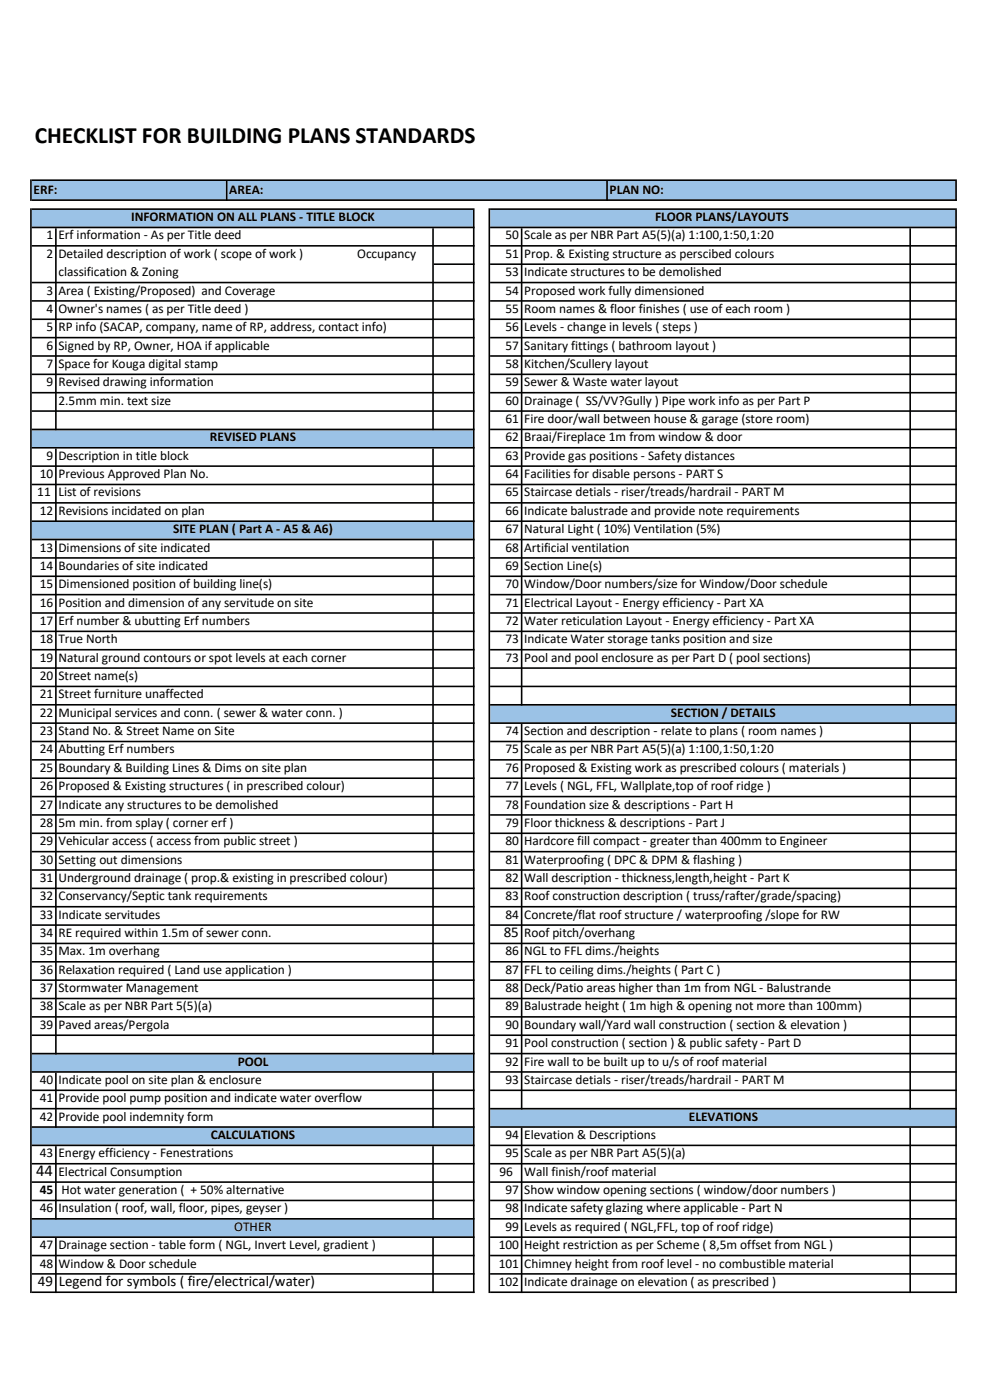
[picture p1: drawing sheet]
<svg xmlns="http://www.w3.org/2000/svg" width="210mm" height="297mm" viewBox="0 0 210 297" stroke-linecap="round" stroke-linejoin="round" font-family="sans-serif">
<defs><g id="words">
<text font-size="5" x="7.4" y="30.3">CHECKLIST FOR BUILDING PLANS STANDARDS</text>
<text font-size="3.5" x="7.7" y="249.4">44</text>
<g font-size="3.2">
<text x="106.8" y="198.8">85</text>
<text x="8" y="272.8">49</text>
<text x="12.4" y="272.8">Legend for symbols ( fire/electrical/water)</text>
</g>
<g font-size="2.8">
<text x="7.1" y="41.1">ERF:</text>
<text x="48.6" y="41.1">AREA:</text>
<text x="129.3" y="41.1">PLAN NO:</text>
<text x="27.8" y="46.9">INFORMATION ON ALL PLANS - TITLE BLOCK</text>
<text x="139" y="46.9">FLOOR PLANS/LAYOUTS</text>
<text x="9.9" y="50.8">1</text>
<text x="12.4" y="50.8">Erf information - As per Title deed</text>
<text x="107.2" y="50.8">50</text>
<text x="111.2" y="50.8">Scale as per NBR Part A5(5)(a) 1:100,1:50,1:20</text>
<text x="9.9" y="54.7">2</text>
<text x="12.4" y="54.7">Detailed description of work ( scope of work )</text>
<text x="12.4" y="58.5">classification &amp; Zoning</text>
<text x="75.8" y="54.7">Occupancy</text>
<text x="107.2" y="54.7">51</text>
<text x="107.2" y="58.6">53</text>
<text x="111.2" y="54.7">Prop. &amp; Existing structure as perscibed colours</text>
<text x="111.2" y="58.6">Indicate structures to be demolished</text>
<text x="9.9" y="62.5">3</text>
<text x="12.4" y="62.5">Area ( Existing/Proposed) and Coverage</text>
<text x="107.2" y="62.5">54</text>
<text x="111.2" y="62.5">Proposed work fully dimensioned</text>
<text x="9.9" y="66.4">4</text>
<text x="9.9" y="70.3">5</text>
<text x="12.4" y="66.4">Owner's names ( as per Title deed )</text>
<text x="12.4" y="70.3">RP info (SACAP, company, name of RP, address, contact info)</text>
<text x="107.2" y="66.4">55</text>
<text x="107.2" y="70.3">56</text>
<text x="111.2" y="66.4">Room names &amp; floor finishes ( use of each room )</text>
<text x="111.2" y="70.3">Levels - change in levels ( steps )</text>
<text x="9.9" y="74.2">6</text>
<text x="12.4" y="74.2">Signed by RP, Owner, HOA if applicable</text>
<text x="107.2" y="74.2">57</text>
<text x="111.2" y="74.2">Sanitary fittings ( bathroom layout )</text>
<text x="9.9" y="78.1">7</text>
<text x="9.9" y="82">9</text>
<text x="12.4" y="78.1">Space for Kouga digital stamp</text>
<text x="12.4" y="82">Revised drawing information</text>
<text x="107.2" y="78.1">58</text>
<text x="107.2" y="82">59</text>
<text x="111.2" y="82">Sewer &amp; Waste water layout</text>
<text x="111.2" y="78.1">Kitchen/Scullery layout</text>
<text x="12.4" y="85.9">2.5mm min. text size</text>
<text x="107.2" y="85.9">60</text>
<text x="107.2" y="89.7">61</text>
<text x="111.2" y="85.9">Drainage ( SS/VV?Gully ) Pipe work info as per Part P</text>
<text x="111.2" y="89.7">Fire door/wall between house &amp; garage (store room)</text>
<text x="44.5" y="93.6">REVISED PLANS</text>
<text x="107.2" y="93.6">62</text>
<text x="111.2" y="93.6">Braai/Fireplace 1m from window &amp; door</text>
<text x="8.4" y="101.4">10</text>
<text x="9.9" y="97.5">9</text>
<text x="12.4" y="101.4">Previous Approved Plan No.</text>
<text x="12.4" y="97.5">Description in title block</text>
<text x="107.2" y="97.5">63</text>
<text x="107.2" y="101.4">64</text>
<text x="111.2" y="97.5">Provide gas positions - Safety distances</text>
<text x="111.2" y="101.4">Facilities for disable persons - PART S</text>
<text x="7.9" y="105.3">11</text>
<text x="12.4" y="105.3">List of revisions</text>
<text x="107.2" y="105.3">65</text>
<text x="111.2" y="105.3">Staircase detials - riser/treads/hardrail - PART M</text>
<text x="8.4" y="109.2">12</text>
<text x="12.4" y="109.2">Revisions incidated on plan</text>
<text x="36.7" y="113.1">SITE PLAN ( Part A - A5 &amp; A6)</text>
<text x="107.2" y="109.2">66</text>
<text x="107.2" y="113.1">67</text>
<text x="111.2" y="113.1">Natural Light ( 10%) Ventilation (5%)</text>
<text x="111.2" y="109.2">Indicate balustrade and provide note requirements</text>
<text x="8.4" y="117">13</text>
<text x="12.4" y="117">Dimensions of site indicated</text>
<text x="107.2" y="117">68</text>
<text x="111.2" y="117">Artificial ventilation</text>
<text x="8.4" y="120.9">14</text>
<text x="8.4" y="124.8">15</text>
<text x="12.4" y="120.9">Boundaries of site indicated</text>
<text x="12.4" y="124.8">Dimensioned position of building line(s)</text>
<text x="107.2" y="120.9">69</text>
<text x="107.2" y="124.8">70</text>
<text x="111.2" y="120.9">Section Line(s)</text>
<text x="111.2" y="124.8">Window/Door numbers/size for Window/Door schedule</text>
<text x="8.4" y="128.7">16</text>
<text x="12.4" y="128.7">Position and dimension of any servitude on site</text>
<text x="107.2" y="128.7">71</text>
<text x="111.2" y="128.7">Electrical Layout - Energy efficiency - Part XA</text>
<text x="8.4" y="132.6">17</text>
<text x="8.4" y="136.5">18</text>
<text x="12.4" y="136.5">True North</text>
<text x="12.4" y="132.6">Erf number &amp; ubutting Erf numbers</text>
<text x="107.2" y="132.6">72</text>
<text x="107.2" y="136.5">73</text>
<text x="111.2" y="136.5">Indicate Water storage tanks position and size</text>
<text x="111.2" y="132.6">Water reticulation Layout - Energy efficiency - Part XA</text>
<text x="8.4" y="140.4">19</text>
<text x="12.4" y="140.4">Natural ground contours or spot levels at each corner</text>
<text x="107.2" y="140.4">73</text>
<text x="111.2" y="140.4">Pool and pool enclosure as per Part D ( pool sections)</text>
<text x="8.4" y="144.3">20</text>
<text x="8.4" y="148.2">21</text>
<text x="12.4" y="144.3">Street name(s)</text>
<text x="12.4" y="148.2">Street furniture unaffected</text>
<text x="8.4" y="152.1">22</text>
<text x="8.4" y="156">23</text>
<text x="12.4" y="152.1">Municipal services and conn. ( sewer &amp; water conn. )</text>
<text x="12.4" y="156">Stand No. &amp; Street Name on Site</text>
<text x="107.2" y="156">74</text>
<text x="111.2" y="156">Section and description - relate to plans ( room names )</text>
<text x="142.3" y="152.1">SECTION / DETAILS</text>
<text x="8.4" y="159.9">24</text>
<text x="12.4" y="159.9">Abutting Erf numbers</text>
<text x="107.2" y="159.9">75</text>
<text x="111.2" y="159.9">Scale as per NBR Part A5(5)(a) 1:100,1:50,1:20</text>
<text x="8.4" y="163.7">25</text>
<text x="8.4" y="167.6">26</text>
<text x="12.4" y="163.7">Boundary &amp; Building Lines &amp; Dims on site plan</text>
<text x="12.4" y="167.6">Proposed &amp; Existing structures ( in prescribed colour)</text>
<text x="107.2" y="163.7">76</text>
<text x="107.2" y="167.6">77</text>
<text x="111.2" y="167.6">Levels ( NGL, FFL, Wallplate,top of roof ridge )</text>
<text x="111.2" y="163.7">Proposed &amp; Existing work as prescribed colours ( materials )</text>
<text x="8.4" y="171.5">27</text>
<text x="12.4" y="171.5">Indicate any structures to be demolished</text>
<text x="107.2" y="171.5">78</text>
<text x="111.2" y="171.5">Foundation size &amp; descriptions - Part H</text>
<text x="8.4" y="175.4">28</text>
<text x="8.4" y="179.3">29</text>
<text x="12.4" y="175.4">5m min. from splay ( corner erf )</text>
<text x="12.4" y="179.3">Vehicular access ( access from public street )</text>
<text x="107.2" y="175.4">79</text>
<text x="107.2" y="179.3">80</text>
<text x="111.2" y="175.4">Floor thickness &amp; descriptions - Part J</text>
<text x="111.2" y="179.3">Hardcore fill compact - greater than 400mm to Engineer</text>
<text x="8.4" y="183.2">30</text>
<text x="12.4" y="183.2">Setting out dimensions</text>
<text x="107.2" y="183.2">81</text>
<text x="111.2" y="183.2">Waterproofing ( DPC &amp; DPM &amp; flashing )</text>
<text x="8.4" y="187.1">31</text>
<text x="8.4" y="191">32</text>
<text x="12.4" y="191">Conservancy/Septic tank requirements</text>
<text x="12.4" y="187.1">Underground drainage ( prop.&amp; existing in prescribed colour)</text>
<text x="107.2" y="187.1">82</text>
<text x="107.2" y="191">83</text>
<text x="111.2" y="187.1">Wall description - thickness,length,height - Part K</text>
<text x="111.2" y="191">Roof construction description ( truss/rafter/grade/spacing)</text>
<text x="8.4" y="194.9">33</text>
<text x="12.4" y="194.9">Indicate servitudes</text>
<text x="107.2" y="194.9">84</text>
<text x="111.2" y="194.9">Concrete/flat roof structure / waterproofing /slope for RW</text>
<text x="8.4" y="198.8">34</text>
<text x="8.4" y="202.7">35</text>
<text x="12.4" y="198.8">RE required within 1.5m of sewer conn.</text>
<text x="12.4" y="202.7">Max. 1m overhang</text>
<text x="107.2" y="202.7">86</text>
<text x="111.2" y="198.8">Roof pitch/overhang</text>
<text x="111.2" y="202.7">NGL to FFL dims./heights</text>
<text x="8.4" y="206.6">36</text>
<text x="12.4" y="206.6">Relaxation required ( Land use application )</text>
<text x="107.2" y="206.6">87</text>
<text x="111.2" y="206.6">FFL to ceiling dims./heights ( Part C )</text>
<text x="8.4" y="210.5">37</text>
<text x="8.4" y="214.4">38</text>
<text x="12.4" y="214.4">Scale as per NBR Part 5(5)(a)</text>
<text x="12.4" y="210.5">Stormwater Management</text>
<text x="107.2" y="210.5">88</text>
<text x="107.2" y="214.4">89</text>
<text x="111.2" y="210.5">Deck/Patio areas higher than 1m from NGL - Balustrande</text>
<text x="111.2" y="214.4">Balustrade height ( 1m high &amp; opening not more than 100mm)</text>
<text x="8.4" y="218.3">39</text>
<text x="12.4" y="218.3">Paved areas/Pergola</text>
<text x="107.2" y="218.3">90</text>
<text x="111.2" y="218.3">Boundary wall/Yard wall construction ( section &amp; elevation )</text>
<text x="50.4" y="226.1">POOL</text>
<text x="107.2" y="222.2">91</text>
<text x="107.2" y="226.1">92</text>
<text x="111.2" y="222.2">Pool construction ( section ) &amp; public safety - Part D</text>
<text x="111.2" y="226.1">Fire wall to be built up to u/s of roof material</text>
<text x="8.4" y="230">40</text>
<text x="8.4" y="233.8">41</text>
<text x="12.4" y="230">Indicate pool on site plan &amp; enclosure</text>
<text x="12.4" y="233.8">Provide pool pump position and indicate water overflow</text>
<text x="107.2" y="230">93</text>
<text x="111.2" y="230">Staircase detials - riser/treads/hardrail - PART M</text>
<text x="8.4" y="237.7">42</text>
<text x="12.4" y="237.7">Provide pool indemnity form</text>
<text x="146.1" y="237.7">ELEVATIONS</text>
<text x="8.4" y="245.5">43</text>
<text x="12.4" y="245.5">Energy efficiency - Fenestrations</text>
<text x="44.7" y="241.6">CALCULATIONS</text>
<text x="107.2" y="241.6">94</text>
<text x="107.2" y="245.5">95</text>
<text x="111.2" y="241.6">Elevation &amp; Descriptions</text>
<text x="111.2" y="245.5">Scale as per NBR Part A5(5)(a)</text>
<text x="12.4" y="249.4">Electrical Consumption</text>
<text x="106" y="249.4">96</text>
<text x="111.2" y="249.4">Wall finish/roof material</text>
<text x="8.4" y="253.3">45</text>
<text x="8.4" y="257.2">46</text>
<text x="12.4" y="257.2">Insulation ( roof, wall, floor, pipes, geyser )</text>
<text x="13" y="253.3">Hot water generation ( + 50% alternative</text>
<text x="107.2" y="253.3">97</text>
<text x="107.2" y="257.2">98</text>
<text x="111.2" y="253.3">Show window opening sections ( window/door numbers )</text>
<text x="111.2" y="257.2">Indicate safety glazing where applicable - Part N</text>
<text x="49.7" y="261.1">OTHER</text>
<text x="107.2" y="261.1">99</text>
<text x="111.2" y="261.1">Levels as required ( NGL,FFL, top of roof ridge)</text>
<text x="8.4" y="265">47</text>
<text x="8.4" y="268.9">48</text>
<text x="12.4" y="265">Drainage section - table form ( NGL, Invert Level, gradient )</text>
<text x="12.4" y="268.9">Window &amp; Door schedule</text>
<text x="105.8" y="265">100</text>
<text x="105.8" y="268.9">101</text>
<text x="111.2" y="265">Height restriction as per Scheme ( 8,5m offset from NGL )</text>
<text x="111.2" y="268.9">Chimney height from roof level - no combustible material</text>
<text x="105.8" y="272.8">102</text>
<text x="111.2" y="272.8">Indicate drainage on elevation ( as prescribed )</text>
</g>
</g></defs>
<path d="M6.7 38.2h196.2v4.3h-196.2zM6.7 44.4h93.8v3.9h-93.8zM103.8 44.4h99.1v3.9h-99.1zM6.7 91.1h93.8v3.9h-93.8zM6.7 110.6h93.8v3.9h-93.8zM103.8 149.5h99.1v4h-99.1zM6.7 223.5h93.8v4h-93.8zM103.8 235.2h99.1v3.9h-99.1zM6.7 239.1h93.8v3.9h-93.8zM6.7 258.6h93.8v3.9h-93.8z" fill-rule="evenodd" fill="#9bc2e6"/>
<g fill="#000">
<path d="M6.4 38.1h.3v4.5h-.3zM6.7 44.2h94v.3h-94zM202.6 38.4h.4v4.2h-.4zM6.7 48.1h94v.3h-94zM6.7 52h94v.3h-94zM92 55.9h8.7v.3h-8.7zM6.7 59.8h94v.3h-94zM6.7 63.7h94v.3h-94zM6.7 67.6h94v.3h-94zM6.7 71.5h94v.3h-94zM6.7 75.4h94v.3h-94zM6.7 79.2h94v.4h-94zM6.7 83.1h94v.4h-94zM6.7 87h94v.4h-94zM6.7 90.9h94v.4h-94z" fill-rule="evenodd"/>
<path d="M6.7 38.1h196.3v.3h-196.3zM6.7 42.3h196.3v.3h-196.3zM104 44.2h99v.3h-99zM104 48.1h99v.3h-99zM104 52h99v.3h-99zM104 55.9h99v.3h-99zM104 59.8h99v.3h-99zM104 63.7h99v.3h-99zM104 67.6h99v.3h-99zM104 71.5h99v.3h-99zM104 75.4h99v.3h-99zM104 79.2h99v.4h-99zM104 83.1h99v.4h-99zM104 87h99v.4h-99zM104 90.9h99v.4h-99zM104 94.8h99v.4h-99zM104 98.7h99v.4h-99zM104 102.6h99v.4h-99zM104 106.5h99v.3h-99zM104 110.4h99v.3h-99zM104 114.3h99v.3h-99zM104 118.2h99v.3h-99zM104 122.1h99v.3h-99zM104 126h99v.3h-99zM104 129.9h99v.3h-99zM104 133.8h99v.3h-99zM104 137.7h99v.3h-99zM104 141.6h99v.3h-99zM104 145.5h99v.3h-99zM104 149.4h99v.3h-99zM104 153.2h99v.4h-99zM104 157.1h99v.4h-99zM104 161h99v.4h-99zM104 164.9h99v.4h-99zM104 168.8h99v.4h-99zM104 172.7h99v.4h-99zM104 176.6h99v.4h-99zM104 180.5h99v.3h-99zM104 184.4h99v.3h-99zM104 188.3h99v.3h-99zM104 192.2h99v.3h-99zM104 196.1h99v.3h-99zM104 200h99v.3h-99zM104 203.9h99v.3h-99zM104 207.8h99v.3h-99zM104 211.7h99v.3h-99zM104 215.6h99v.3h-99zM104 219.5h99v.3h-99zM104 223.4h99v.3h-99zM104 227.2h99v.4h-99zM104 231.1h99v.4h-99zM104 235h99v.4h-99zM104 238.9h99v.4h-99zM104 242.8h99v.4h-99zM104 246.7h99v.4h-99zM104 250.6h99v.4h-99zM104 254.5h99v.3h-99zM104 258.4h99v.3h-99zM104 262.3h99v.3h-99zM104 266.2h99v.3h-99zM104 270.1h99v.3h-99zM104 274h99v.3h-99z" fill-rule="evenodd"/>
<path d="M6.4 44.2h.3v230.1h-.3zM47.9 38.4h.4v4.2h-.4zM128.6 38.4h.3v4.2h-.3zM202.6 44.5h.4v229.8h-.4zM100.3 44.5h.4v229.8h-.4zM103.6 44.2h.4v230.1h-.4zM11.7 262.6h.3v11.7h-.3zM91.7 262.6h.3v11.7h-.3zM110.5 239.3h.3v35h-.3zM192.9 239.3h.4v35h-.4z" fill-rule="evenodd"/>
<path d="M11.7 48.4h.3v42.9h-.3zM91.7 48.4h.3v42.9h-.3zM6.7 94.8h94v.4h-94zM6.7 98.7h94v.4h-94zM6.7 102.6h94v.4h-94zM6.7 106.5h94v.3h-94zM6.7 110.4h94v.3h-94z" fill-rule="evenodd"/>
<path d="M11.7 95.2h.3v15.5h-.3zM91.7 95.2h.3v15.5h-.3zM6.7 114.3h94v.3h-94zM6.7 118.2h94v.3h-94zM6.7 122.1h94v.3h-94zM6.7 126h94v.3h-94zM6.7 129.9h94v.3h-94zM6.7 133.8h94v.3h-94zM6.7 137.7h94v.3h-94zM6.7 141.6h94v.3h-94zM6.7 145.5h94v.3h-94zM6.7 149.4h94v.3h-94zM6.7 153.2h94v.4h-94zM110.5 48.4h.3v101.3h-.3zM192.9 48.4h.4v101.3h-.4zM6.7 157.1h94v.4h-94zM6.7 161h94v.4h-94zM6.7 164.9h94v.4h-94zM6.7 168.8h94v.4h-94zM6.7 172.7h94v.4h-94zM6.7 176.6h94v.4h-94zM6.7 180.5h94v.3h-94zM6.7 184.4h94v.3h-94zM6.7 188.3h94v.3h-94zM6.7 192.2h94v.3h-94zM6.7 196.1h94v.3h-94zM6.7 200h94v.3h-94zM6.7 203.9h94v.3h-94zM6.7 207.8h94v.3h-94zM6.7 211.7h94v.3h-94zM6.7 215.6h94v.3h-94zM6.7 219.5h94v.3h-94zM6.7 223.4h94v.3h-94z" fill-rule="evenodd"/>
<path d="M11.7 114.6h.3v109.1h-.3zM91.7 114.6h.3v109.1h-.3zM6.7 227.2h94v.4h-94zM6.7 231.1h94v.4h-94zM6.7 235h94v.4h-94zM6.7 238.9h94v.4h-94zM110.5 153.6h.3v81.8h-.3zM192.9 153.6h.4v81.8h-.4z" fill-rule="evenodd"/>
<path d="M11.7 227.6h.3v11.7h-.3zM91.7 227.6h.3v11.7h-.3zM6.7 242.8h94v.4h-94zM6.7 246.7h94v.4h-94zM6.7 250.6h94v.4h-94zM6.7 254.5h94v.3h-94zM6.7 258.4h94v.3h-94z" fill-rule="evenodd"/>
<path d="M11.7 243.2h.3v15.5h-.3zM91.7 243.2h.3v15.5h-.3zM6.7 262.3h94v.3h-94zM6.7 266.2h94v.3h-94zM6.7 270.1h94v.3h-94zM6.7 274h94v.3h-94z" fill-rule="evenodd"/>
</g>
<use href="#words"/>
</svg>
